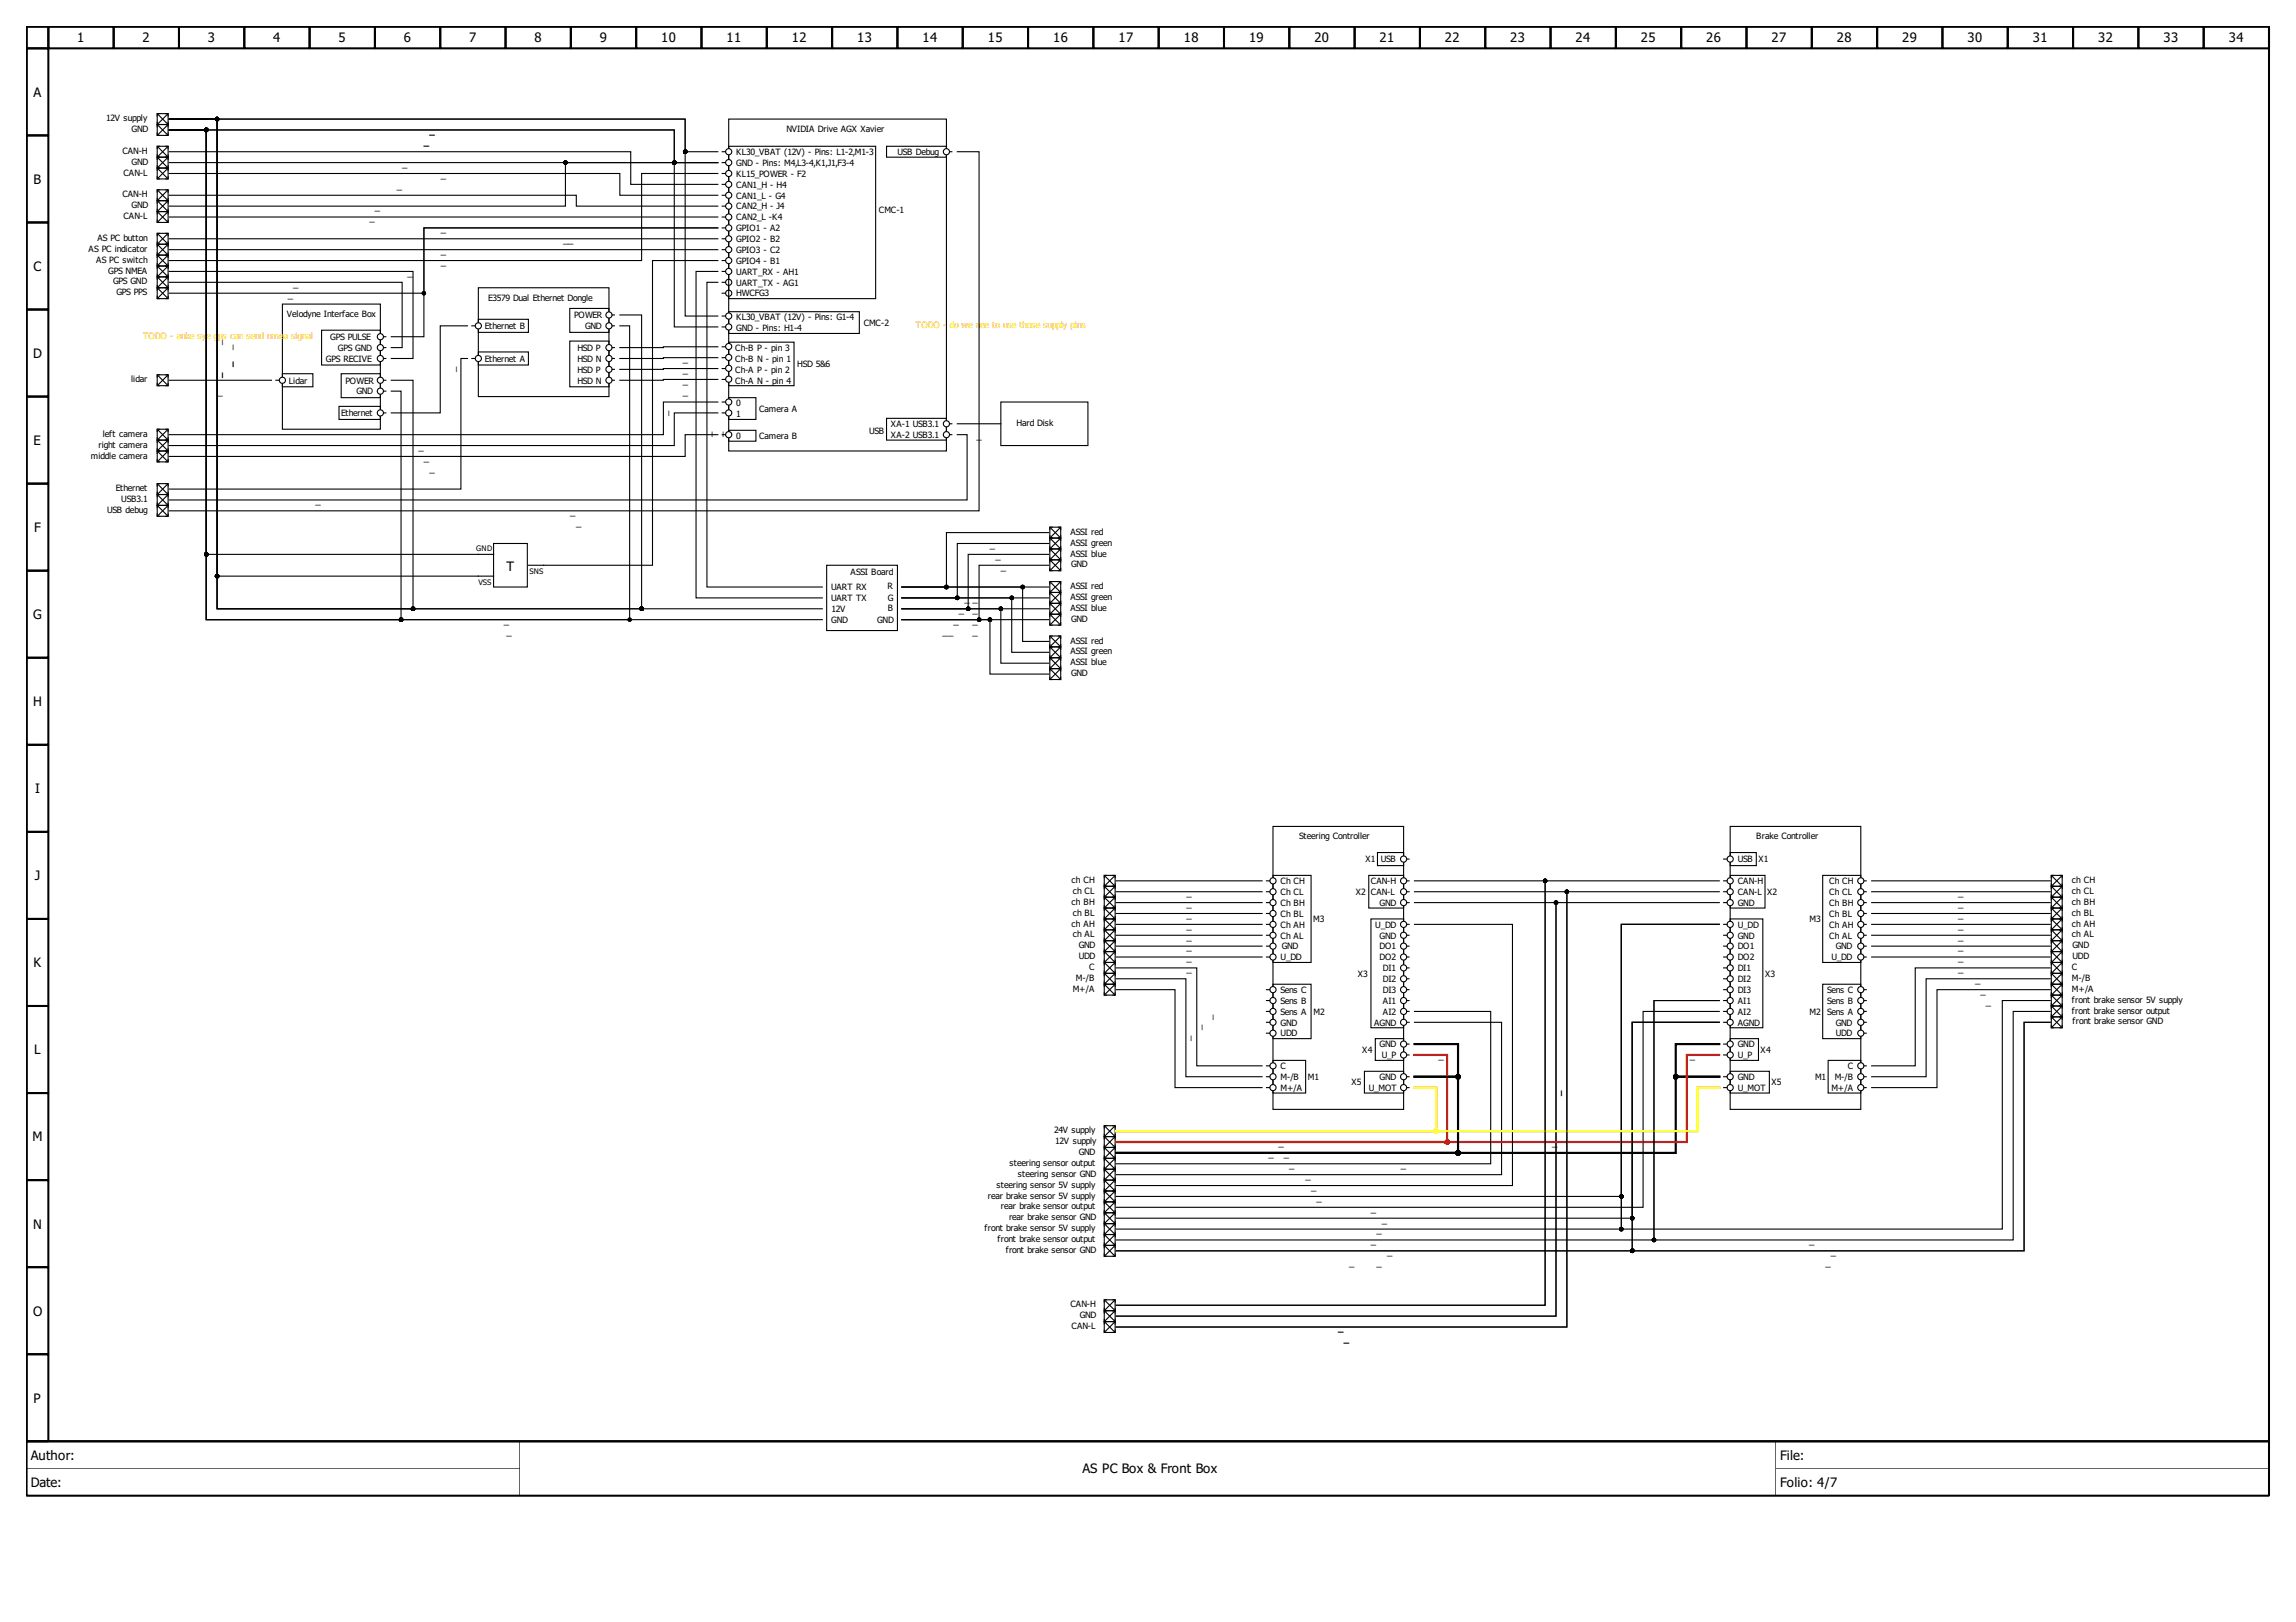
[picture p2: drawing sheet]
<svg xmlns="http://www.w3.org/2000/svg" width="297mm" height="210mm" viewBox="0 0 297 210" stroke-linecap="round" stroke-linejoin="round" font-family="sans-serif">
<defs><g id="words">
<g font-size="1.7">
<text x="10" y="5.5">1</text>
<text x="18.4" y="5.5">2</text>
<text x="26.9" y="5.5">3</text>
<text x="35.3" y="5.5">4</text>
<text x="43.8" y="5.5">5</text>
<text x="52.2" y="5.5">6</text>
<text x="60.7" y="5.5">7</text>
<text x="69.1" y="5.5">8</text>
<text x="77.6" y="5.5">9</text>
<text x="85.5" y="5.5">10</text>
<text x="94" y="5.5">11</text>
<text x="102.4" y="5.5">12</text>
<text x="110.9" y="5.5">13</text>
<text x="119.3" y="5.5">14</text>
<text x="127.8" y="5.5">15</text>
<text x="136.2" y="5.5">16</text>
<text x="144.7" y="5.5">17</text>
<text x="153.1" y="5.5">18</text>
<text x="161.6" y="5.5">19</text>
<text x="170" y="5.5">20</text>
<text x="178.5" y="5.5">21</text>
<text x="186.9" y="5.5">22</text>
<text x="195.4" y="5.5">23</text>
<text x="203.8" y="5.5">24</text>
<text x="212.3" y="5.5">25</text>
<text x="220.7" y="5.5">26</text>
<text x="229.2" y="5.5">27</text>
<text x="237.6" y="5.5">28</text>
<text x="246.1" y="5.5">29</text>
<text x="254.5" y="5.5">30</text>
<text x="263" y="5.5">31</text>
<text x="271.4" y="5.5">32</text>
<text x="279.9" y="5.5">33</text>
<text x="288.3" y="5.5">34</text>
<text x="4.4" y="12.5">A</text>
<text x="4.4" y="23.8">B</text>
<text x="4.4" y="35.1">C</text>
<text x="4.3" y="46.3">D</text>
<text x="4.4" y="57.6">E</text>
<text x="4.4" y="68.9">F</text>
<text x="65.5" y="73.9">T</text>
<text x="4.3" y="80.1">G</text>
<text x="4.3" y="91.4">H</text>
<text x="4.6" y="102.7">I</text>
<text x="4.5" y="113.9">J</text>
<text x="4.4" y="125.2">K</text>
<text x="4.4" y="136.5">L</text>
<text x="4.2" y="147.7">M</text>
<text x="4.3" y="159">N</text>
<text x="4.3" y="170.3">O</text>
<text x="4.4" y="181.5">P</text>
<text x="4" y="188.9">Author:</text>
<text x="140" y="190.7">AS PC Box &amp; Front Box</text>
<text x="230.3" y="188.9">File:</text>
<text x="4" y="192.4">Date:</text>
<text x="230.3" y="192.4">Folio: 4/7</text>
</g>
<g font-size="1.3">
<text x="55.5" y="17.4">_</text>
<text x="52" y="21.6">_</text>
<text x="54.8" y="18.8">_</text>
<text x="57" y="23">_</text>
<text x="47.8" y="28.6">_</text>
<text x="48.5" y="27.2">_</text>
<text x="51.3" y="24.4">_</text>
<text x="52.7" y="35.7">_</text>
<text x="57" y="34.3">_</text>
<text x="57" y="30.1">_</text>
<text x="57" y="32.9">_</text>
<text x="72.9" y="31.5">__</text>
<text x="37.2" y="38.5">_</text>
<text x="37.9" y="37.1">_</text>
<text x="28.6" y="44.6" transform="rotate(-90 28.6 44.6)">_</text>
<text x="30.1" y="47.4" transform="rotate(-90 30.1 47.4)">_</text>
<text x="30.1" y="45.3" transform="rotate(-90 30.1 45.3)">_</text>
<text x="88.4" y="46.9">_</text>
<text x="28.2" y="51.2">_</text>
<text x="28.6" y="48.9" transform="rotate(-90 28.6 48.9)">_</text>
<text x="58.9" y="48.2" transform="rotate(-90 58.9 48.2)">_</text>
<text x="86.4" y="53.8" transform="rotate(-90 86.4 53.8)">_</text>
<text x="88.4" y="49.7">_</text>
<text x="88.4" y="51.1">_</text>
<text x="88.4" y="48.3">_</text>
<text x="54.1" y="58.2">_</text>
<text x="54.8" y="59.6">_</text>
<text x="92" y="56.6" transform="rotate(-90 92 56.6)">_</text>
<text x="93.4" y="56.6" transform="rotate(-90 93.4 56.6)">_</text>
<text x="126.3" y="56.8">_</text>
<text x="40.8" y="65.3">_</text>
<text x="55.5" y="61">_</text>
<text x="73.8" y="66.7">_</text>
<text x="74.6" y="68.1">_</text>
<text x="128.1" y="70.9">_</text>
<text x="124.8" y="77.9">_</text>
<text x="125.8" y="77.9">_</text>
<text x="128.8" y="72.3">_</text>
<text x="129.5" y="73.7">_</text>
<text x="65.2" y="80.8">_</text>
<text x="65.5" y="82.2">_</text>
<text x="121.9" y="82.2">__</text>
<text x="123.4" y="80.8">_</text>
<text x="124.1" y="79.3">_</text>
<text x="125.8" y="79.3">_</text>
<text x="125.8" y="80.8">_</text>
<text x="125.8" y="82.2">_</text>
<text x="153.5" y="117.4">_</text>
<text x="153.5" y="116">_</text>
<text x="153.5" y="118.8">_</text>
<text x="253.3" y="118.8">_</text>
<text x="253.3" y="117.4">_</text>
<text x="253.3" y="116">_</text>
<text x="153.5" y="124.4">_</text>
<text x="153.5" y="125.8">_</text>
<text x="153.5" y="120.2">_</text>
<text x="153.5" y="121.6">_</text>
<text x="153.5" y="123">_</text>
<text x="253.3" y="120.2">_</text>
<text x="253.3" y="124.4">_</text>
<text x="253.3" y="125.8">_</text>
<text x="253.3" y="121.6">_</text>
<text x="253.3" y="123">_</text>
<text x="156.8" y="131.9" transform="rotate(-90 156.8 131.9)">_</text>
<text x="255.5" y="127.2">_</text>
<text x="256.2" y="128.6">_</text>
<text x="256.9" y="130">_</text>
<text x="154" y="134.8" transform="rotate(-90 154 134.8)">_</text>
<text x="155.4" y="133.4" transform="rotate(-90 155.4 133.4)">_</text>
<text x="186.1" y="137.1">_</text>
<text x="218.6" y="137.1">_</text>
<text x="201.9" y="141.8" transform="rotate(-90 201.9 141.8)">_</text>
<text x="164.1" y="149.8">_</text>
<text x="165.4" y="148.4">_</text>
<text x="166.1" y="149.8">_</text>
<text x="200.8" y="148.4">_</text>
<text x="166.8" y="151.2">_</text>
<text x="168.9" y="152.6">_</text>
<text x="169.6" y="154">_</text>
<text x="170.3" y="155.4">_</text>
<text x="181.2" y="151.2">_</text>
<text x="177.4" y="156.8">_</text>
<text x="177.4" y="161">_</text>
<text x="178.1" y="159.6">_</text>
<text x="178.8" y="158.2">_</text>
<text x="234" y="161">_</text>
<text x="174.5" y="163.8">_</text>
<text x="178.1" y="163.8">_</text>
<text x="179.5" y="162.4">_</text>
<text x="236.2" y="163.8">_</text>
<text x="236.9" y="162.4">_</text>
<text x="173.1" y="172.3">_</text>
<text x="173.8" y="173.7">_</text>
</g>
<g font-size="1.1">
<text x="13.7" y="15.7">12V supply</text>
<text x="17" y="17.1">GND</text>
<text x="101.7" y="17.1">NVIDIA Drive AGX Xavier</text>
<text x="15.8" y="19.9">CAN-H</text>
<text x="16" y="22.7">CAN-L</text>
<text x="17" y="21.3">GND</text>
<text x="95.3" y="21.5">GND - Pins: M4,L3-4,K1,J1,F3-4</text>
<text x="95.3" y="20.1">KL30_VBAT (12V) - Pins: L1-2,M1-3</text>
<text x="95.3" y="22.9">KL15_POWER - F2</text>
<text x="116.1" y="20.1">USB Debug</text>
<text x="15.8" y="25.5">CAN-H</text>
<text x="16" y="28.4">CAN-L</text>
<text x="17" y="27">GND</text>
<text x="95.3" y="24.3">CAN1_H - H4</text>
<text x="95.3" y="27.1">CAN2_H - J4</text>
<text x="95.3" y="29.9">GPIO1 - A2</text>
<text x="95.3" y="25.7">CAN1_L - G4</text>
<text x="95.3" y="28.5">CAN2_L -K4</text>
<text x="113.7" y="27.5">CMC-1</text>
<text x="11.5" y="32.6">AS PC indicator</text>
<text x="12.5" y="34">AS PC switch</text>
<text x="12.6" y="31.2">AS PC button</text>
<text x="14" y="35.4">GPS NMEA</text>
<text x="95.3" y="34.1">GPIO4 - B1</text>
<text x="95.3" y="31.3">GPIO2 - B2</text>
<text x="95.3" y="32.7">GPIO3 - C2</text>
<text x="95.3" y="35.5">UART_RX - AH1</text>
<text x="14.6" y="36.8">GPS GND</text>
<text x="15.1" y="38.2">GPS PPS</text>
<text x="37.1" y="41">Velodyne Interface Box</text>
<text x="63.2" y="38.9">E3579 Dual Ethernet Dongle</text>
<text x="74.3" y="41.2">POWER</text>
<text x="95.3" y="37">UART_TX - AG1</text>
<text x="95.3" y="38.4">HWCFG3</text>
<text x="95.3" y="41.5">KL30_VBAT (12V) - Pins: G1-4</text>
<text x="42.2" y="46.8">GPS RECIVE</text>
<text x="42.7" y="44">GPS PULSE</text>
<text x="43.7" y="45.4">GPS GND</text>
<text x="62.7" y="46.8">Ethernet A</text>
<text x="62.7" y="42.6">Ethernet B</text>
<text x="74.7" y="46.8">HSD N</text>
<text x="74.7" y="45.4">HSD P</text>
<text x="75.7" y="42.6">GND</text>
<text x="95.1" y="46.8">Ch-B N - pin 1</text>
<text x="95.1" y="45.4">Ch-B P - pin 3</text>
<text x="95.3" y="42.9">GND - Pins: H1-4</text>
<text x="103.1" y="47.5">HSD 5&amp;6</text>
<text x="111.7" y="42.2">CMC-2</text>
<text x="17" y="49.5">lidar</text>
<text x="37.4" y="49.6">Lidar</text>
<text x="44.1" y="53.9">Ethernet</text>
<text x="44.7" y="49.6">POWER</text>
<text x="46.1" y="51">GND</text>
<text x="74.7" y="49.6">HSD N</text>
<text x="74.7" y="48.2">HSD P</text>
<text x="95.1" y="49.6">Ch-A N - pin 4</text>
<text x="95.1" y="48.2">Ch-A P - pin 2</text>
<text x="95.3" y="52.6">0</text>
<text x="95.3" y="54">1</text>
<text x="98.2" y="53.3">Camera A</text>
<text x="11.7" y="59.3">middle camera</text>
<text x="12.7" y="57.9">right camera</text>
<text x="13.3" y="56.5">left camera</text>
<text x="95.3" y="56.8">0</text>
<text x="98.2" y="56.8">Camera B</text>
<text x="112.4" y="56.1">USB</text>
<text x="115.3" y="56.7">XA-2 USB3.1</text>
<text x="115.3" y="55.3">XA-1 USB3.1</text>
<text x="131.5" y="55.1">Hard Disk</text>
<text x="15" y="63.6">Ethernet</text>
<text x="15.7" y="65">USB3.1</text>
<text x="13.9" y="66.4">USB debug</text>
<text x="138.5" y="70.6">ASSI green</text>
<text x="138.5" y="69.2">ASSI red</text>
<text x="107.5" y="77.8">UART TX</text>
<text x="107.5" y="76.4">UART RX</text>
<text x="110" y="74.4">ASSI Board</text>
<text x="114.8" y="76.2">R</text>
<text x="114.9" y="77.7">G</text>
<text x="138.5" y="72">ASSI blue</text>
<text x="138.5" y="76.2">ASSI red</text>
<text x="138.5" y="77.7">ASSI green</text>
<text x="138.6" y="73.4">GND</text>
<text x="107.5" y="80.6">GND</text>
<text x="107.6" y="79.3">12V</text>
<text x="113.5" y="80.6">GND</text>
<text x="114.9" y="79.1">B</text>
<text x="138.5" y="79.1">ASSI blue</text>
<text x="138.5" y="83.3">ASSI red</text>
<text x="138.6" y="80.5">GND</text>
<text x="138.5" y="86.1">ASSI blue</text>
<text x="138.5" y="84.7">ASSI green</text>
<text x="138.6" y="87.5">GND</text>
<text x="168.1" y="108.6">Steering Controller</text>
<text x="176.7" y="111.6">X1 USB</text>
<text x="224.8" y="111.6">USB X1</text>
<text x="227.2" y="108.6">Brake Controller</text>
<text x="138.6" y="114.3">ch CH</text>
<text x="138.6" y="119.9">ch AH</text>
<text x="138.6" y="117.1">ch BH</text>
<text x="138.8" y="115.7">ch CL</text>
<text x="138.8" y="118.5">ch BL</text>
<text x="165.7" y="114.4">Ch CH</text>
<text x="165.7" y="115.8">Ch CL</text>
<text x="165.7" y="118.6">Ch BL</text>
<text x="165.7" y="117.2">Ch BH</text>
<text x="169.9" y="119.3">M3</text>
<text x="175.4" y="115.8">X2</text>
<text x="177.4" y="115.8">CAN-L</text>
<text x="177.4" y="114.4">CAN-H</text>
<text x="178.5" y="117.2">GND</text>
<text x="224.8" y="115.8">CAN-L</text>
<text x="224.8" y="114.4">CAN-H</text>
<text x="224.8" y="117.2">GND</text>
<text x="228.6" y="115.8">X2</text>
<text x="234.1" y="119.3">M3</text>
<text x="236.7" y="114.4">Ch CH</text>
<text x="236.7" y="115.8">Ch CL</text>
<text x="236.7" y="118.6">Ch BL</text>
<text x="236.7" y="117.2">Ch BH</text>
<text x="268.1" y="114.3">ch CH</text>
<text x="268.1" y="115.7">ch CL</text>
<text x="268.1" y="117.1">ch BH</text>
<text x="268.1" y="118.5">ch BL</text>
<text x="268.1" y="119.9">ch AH</text>
<text x="138.8" y="121.3">ch AL</text>
<text x="139.6" y="124.1">UDD</text>
<text x="139.6" y="122.7">GND</text>
<text x="140.9" y="125.5">C</text>
<text x="165.7" y="120">Ch AH</text>
<text x="165.7" y="124.3">U_DD</text>
<text x="165.7" y="121.5">Ch AL</text>
<text x="165.8" y="122.9">GND</text>
<text x="177.9" y="120">U_DD</text>
<text x="178.5" y="121.5">GND</text>
<text x="178.5" y="124.3">DO2</text>
<text x="178.5" y="122.9">DO1</text>
<text x="178.9" y="125.7">DI1</text>
<text x="224.8" y="121.5">GND</text>
<text x="224.8" y="124.3">DO2</text>
<text x="224.8" y="120">U_DD</text>
<text x="224.8" y="122.9">DO1</text>
<text x="224.8" y="125.7">DI1</text>
<text x="236.7" y="120">Ch AH</text>
<text x="236.7" y="121.5">Ch AL</text>
<text x="236.9" y="124.3">U_DD</text>
<text x="237.5" y="122.9">GND</text>
<text x="268.1" y="121.3">ch AL</text>
<text x="268.1" y="125.5">C</text>
<text x="268.1" y="122.7">GND</text>
<text x="268.1" y="124.1">UDD</text>
<text x="138.8" y="128.4">M+/A</text>
<text x="139.2" y="126.9">M-/B</text>
<text x="165.7" y="128.5">Sens C</text>
<text x="165.7" y="129.9">Sens B</text>
<text x="165.7" y="131.3">Sens A</text>
<text x="169.9" y="131.3">M2</text>
<text x="175.7" y="126.4">X3</text>
<text x="178.9" y="127.1">DI2</text>
<text x="178.9" y="129.9">AI1</text>
<text x="178.9" y="131.3">AI2</text>
<text x="178.9" y="128.5">DI3</text>
<text x="224.8" y="127.1">DI2</text>
<text x="224.8" y="129.9">AI1</text>
<text x="224.8" y="131.3">AI2</text>
<text x="224.8" y="128.5">DI3</text>
<text x="228.3" y="126.4">X3</text>
<text x="234.1" y="131.3">M2</text>
<text x="236.4" y="128.5">Sens C</text>
<text x="236.4" y="129.9">Sens B</text>
<text x="236.4" y="131.3">Sens A</text>
<text x="268.1" y="131.2">front brake sensor output</text>
<text x="268.1" y="129.8">front brake sensor 5V supply</text>
<text x="268.1" y="128.4">M+/A</text>
<text x="268.1" y="126.9">M-/B</text>
<text x="165.7" y="132.7">GND</text>
<text x="165.7" y="134.1">UDD</text>
<text x="176.2" y="136.2">X4</text>
<text x="177.8" y="132.7">AGND</text>
<text x="178.5" y="135.5">GND</text>
<text x="178.8" y="136.9">U_P</text>
<text x="224.8" y="135.5">GND</text>
<text x="224.8" y="132.7">AGND</text>
<text x="224.8" y="136.9">U_P</text>
<text x="227.8" y="136.2">X4</text>
<text x="237.5" y="132.7">GND</text>
<text x="237.5" y="134.1">UDD</text>
<text x="268.1" y="132.6">front brake sensor GND</text>
<text x="165.7" y="139.8">M-/B</text>
<text x="165.7" y="141.2">M+/A</text>
<text x="165.7" y="138.4">C</text>
<text x="169.2" y="139.8">M1</text>
<text x="174.8" y="140.5">X5</text>
<text x="177.1" y="141.2">U_MOT</text>
<text x="178.5" y="139.8">GND</text>
<text x="224.8" y="139.8">GND</text>
<text x="224.8" y="141.2">U_MOT</text>
<text x="229.2" y="140.5">X5</text>
<text x="234.8" y="139.8">M1</text>
<text x="236.9" y="141.2">M+/A</text>
<text x="237.4" y="139.8">M-/B</text>
<text x="239" y="138.4">C</text>
<text x="136.4" y="146.7">24V supply</text>
<text x="136.5" y="148.1">12V supply</text>
<text x="139.6" y="149.5">GND</text>
<text x="127.8" y="155.1">rear brake sensor 5V supply</text>
<text x="128.9" y="153.7">steering sensor 5V supply</text>
<text x="130.6" y="150.9">steering sensor output</text>
<text x="131.7" y="152.3">steering sensor GND</text>
<text x="127.4" y="159.3">front brake sensor 5V supply</text>
<text x="129.1" y="160.7">front brake sensor output</text>
<text x="129.5" y="156.5">rear brake sensor output</text>
<text x="130.5" y="157.9">rear brake sensor GND</text>
<text x="130.1" y="162.2">front brake sensor GND</text>
<text x="138.5" y="169.2">CAN-H</text>
<text x="138.6" y="172">CAN-L</text>
<text x="139.7" y="170.6">GND</text>
</g>
<g font-size="1.1" fill="#fa0">
<text x="18.5" y="43.9">TODO - anke sye g</text>
<text x="28.2" y="43.9">ps can send nme</text>
<text x="36.7" y="43.9">a signal</text>
<text x="118.5" y="42.4">TODO -</text>
<text x="122.9" y="42.4">do we n</text>
<text x="126.8" y="42.4">ee to use those supply pins</text>
</g>
<g font-size="1">
<text x="61.6" y="71.3">GND</text>
<text x="61.9" y="75.7">VSS</text>
<text x="68.5" y="74.3">SNS</text>
</g>
</g></defs>
<g fill="#000">
<path d="M3.4 3.4h290.3v183.1l-.2 .1h-290.1zM3.4 3.4h.2v183.1h-.2v-.1h290.1v.1h-.1v-183.1h.1v.2h-290.1z"/>
<path d="M3.4 3.4h3v2.9l-.1 .1h-2.9zM3.4 3.4h.2v2.9h-.2v-.2h2.9v.2h-.2v-2.9h.2v.2h-2.9z"/>
<path d="M3.4 6.1h2.9l.1 .2v11.2l-.1 .2h-2.9v-.2zM3.4 6.3h.2v11.2h-.2v-.1h2.9v.1h-.2v-11.2h.2v.1h-2.9z"/>
<path d="M3.4 17.4h2.9l.1 .1v11.3l-.1 .1h-2.9v-.1zM3.4 17.5h.2v11.3h-.2v-.1h2.9v.1h-.2v-11.3h.2v.2h-2.9z"/>
<path d="M6.1 3.4h8.6h.1v2.9l-.1 .1h-8.4l-.2-.1zM6.3 3.4h.1v2.9h-.1v-.2h8.4v.2h-.1v-2.9h.1v.2h-8.4z"/>
<path d="M14.6 3.4h8.6h.1v2.9l-.1 .1h-8.5l-.1-.1zM14.7 3.4h.1v2.9h-.1v-.2h8.5v.2h-.2v-2.9h.2v.2h-8.5z"/>
<path d="M23 3.4h8.6h.1v2.9l-.1 .1h-8.4l-.2-.1zM23.2 3.4h.1v2.9h-.1v-.2h8.4v.2h-.1v-2.9h.1v.2h-8.4z"/>
<path d="M31.5 3.4h8.6h.1v2.9l-.1 .1h-8.5l-.1-.1zM31.6 3.4h.1v2.9h-.1v-.2h8.5v.2h-.2v-2.9h.2v.2h-8.5z"/>
<path d="M39.9 3.4h8.6h.1v2.9l-.1 .1h-8.4l-.2-.1zM40.1 3.4h.1v2.9h-.1v-.2h8.4v.2h-.1v-2.9h.1v.2h-8.4z"/>
<path d="M48.4 3.4h8.6h.1v2.9l-.1 .1h-8.5l-.1-.1zM48.5 3.4h.1v2.9h-.1v-.2h8.5v.2h-.2v-2.9h.2v.2h-8.5z"/>
<path d="M56.8 3.4h8.6h.1v2.9l-.1 .1h-8.4l-.2-.1zM57 3.4h.1v2.9h-.1v-.2h8.4v.2h-.1v-2.9h.1v.2h-8.4z"/>
<path d="M65.3 3.4h8.6h.1v2.9l-.1 .1h-8.5l-.1-.1zM65.4 3.4h.1v2.9h-.1v-.2h8.5v.2h-.2v-2.9h.2v.2h-8.5z"/>
<path d="M73.7 3.4h8.6h.1v2.9l-.1 .1h-8.4l-.2-.1zM73.9 3.4h.1v2.9h-.1v-.2h8.4v.2h-.1v-2.9h.1v.2h-8.4z"/>
<path d="M82.2 3.4h8.6h.1v2.9l-.1 .1h-8.5l-.1-.1zM82.3 3.4h.1v2.9h-.1v-.2h8.5v.2h-.2v-2.9h.2v.2h-8.5z"/>
<path d="M90.6 3.4h8.6h.1v2.9l-.1 .1h-8.4l-.2-.1zM90.8 3.4h.1v2.9h-.1v-.2h8.4v.2h-.1v-2.9h.1v.2h-8.4z"/>
<path d="M99.1 3.4h8.6h.1v2.9l-.1 .1h-8.5l-.1-.1zM99.2 3.4h.1v2.9h-.1v-.2h8.5v.2h-.2v-2.9h.2v.2h-8.5z"/>
<path d="M107.5 3.4h8.6h.1v2.9l-.1 .1h-8.4l-.2-.1zM107.7 3.4h.1v2.9h-.1v-.2h8.4v.2h-.1v-2.9h.1v.2h-8.4z"/>
<path d="M116 3.4h8.6h.1v2.9l-.1 .1h-8.5l-.1-.1zM116.1 3.4h.1v2.9h-.1v-.2h8.5v.2h-.2v-2.9h.2v.2h-8.5z"/>
<path d="M124.4 3.4h8.6h.1v2.9l-.1 .1h-8.4l-.2-.1zM124.6 3.4h.1v2.9h-.1v-.2h8.4v.2h-.1v-2.9h.1v.2h-8.4z"/>
<path d="M132.9 3.4h8.6h.1v2.9l-.1 .1h-8.5l-.1-.1zM133 3.4h.1v2.9h-.1v-.2h8.5v.2h-.2v-2.9h.2v.2h-8.5z"/>
<path d="M141.3 3.4h8.6h.1v2.9l-.1 .1h-8.4l-.2-.1zM141.5 3.4h.1v2.9h-.1v-.2h8.4v.2h-.1v-2.9h.1v.2h-8.4z"/>
<path d="M149.8 3.4h8.6h.1v2.9l-.1 .1h-8.5l-.1-.1zM149.9 3.4h.1v2.9h-.1v-.2h8.5v.2h-.2v-2.9h.2v.2h-8.5z"/>
<path d="M158.2 3.4h8.6h.1v2.9l-.1 .1h-8.4l-.2-.1zM158.4 3.4h.1v2.9h-.1v-.2h8.4v.2h-.1v-2.9h.1v.2h-8.4z"/>
<path d="M166.7 3.4h8.6h.1v2.9l-.1 .1h-8.5l-.1-.1zM166.8 3.4h.1v2.9h-.1v-.2h8.5v.2h-.2v-2.9h.2v.2h-8.5z"/>
<path d="M175.1 3.4h8.6h.1v2.9l-.1 .1h-8.4l-.2-.1zM175.3 3.4h.1v2.9h-.1v-.2h8.4v.2h-.1v-2.9h.1v.2h-8.4z"/>
<path d="M183.6 3.4h8.6h.1v2.9l-.1 .1h-8.5l-.1-.1zM183.7 3.4h.1v2.9h-.1v-.2h8.5v.2h-.2v-2.9h.2v.2h-8.5z"/>
<path d="M192 3.4h8.6h.1v2.9l-.1 .1h-8.4l-.2-.1zM192.2 3.4h.1v2.9h-.1v-.2h8.4v.2h-.1v-2.9h.1v.2h-8.4z"/>
<path d="M200.5 3.4h8.5h.2v2.9l-.2 .1h-8.4l-.1-.1zM200.6 3.4h.1v2.9h-.1v-.2h8.4v.2h-.1v-2.9h.1v.2h-8.4z"/>
<path d="M208.9 3.4h8.6h.1v2.9l-.1 .1h-8.5l-.1-.1zM209 3.4h.2v2.9h-.2v-.2h8.5v.2h-.1v-2.9h.1v.2h-8.5z"/>
<path d="M217.4 3.4h8.5h.2v2.9l-.2 .1h-8.4l-.1-.1zM217.5 3.4h.1v2.9h-.1v-.2h8.4v.2h-.1v-2.9h.1v.2h-8.4z"/>
<path d="M225.8 3.4h8.6h.1v2.9l-.1 .1h-8.5l-.1-.1zM225.9 3.4h.2v2.9h-.2v-.2h8.5v.2h-.1v-2.9h.1v.2h-8.5z"/>
<path d="M234.3 3.4h8.5h.2v2.9l-.2 .1h-8.4l-.1-.1zM234.4 3.4h.1v2.9h-.1v-.2h8.4v.2h-.1v-2.9h.1v.2h-8.4z"/>
<path d="M242.7 3.4h8.6h.1v2.9l-.1 .1h-8.5l-.1-.1zM242.8 3.4h.2v2.9h-.2v-.2h8.5v.2h-.1v-2.9h.1v.2h-8.5z"/>
<path d="M251.2 3.4h8.5h.2v2.9l-.2 .1h-8.4l-.1-.1zM251.3 3.4h.1v2.9h-.1v-.2h8.4v.2h-.1v-2.9h.1v.2h-8.4z"/>
<path d="M259.6 3.4h8.6h.1v2.9l-.1 .1h-8.5l-.1-.1zM259.7 3.4h.2v2.9h-.2v-.2h8.5v.2h-.1v-2.9h.1v.2h-8.5z"/>
<path d="M268.1 3.4h8.5h.2v2.9l-.2 .1h-8.4l-.1-.1zM268.2 3.4h.1v2.9h-.1v-.2h8.4v.2h-.1v-2.9h.1v.2h-8.4z"/>
<path d="M276.5 3.4h8.6h.1v2.9l-.1 .1h-8.5l-.1-.1zM276.6 3.4h.2v2.9h-.2v-.2h8.5v.2h-.1v-2.9h.1v.2h-8.5z"/>
<path d="M285 3.4h8.5h.2v2.9l-.2 .1h-8.4l-.1-.1zM285.1 3.4h.1v2.9h-.1v-.2h8.4v.2h-.1v-2.9h.1v.2h-8.4z"/>
<path d="M3.4 28.7h2.9l.1 .1v11.3l-.1 .1h-2.9v-.1zM3.4 28.8h.2v11.3h-.2v-.2h2.9v.2h-.2v-11.3h.2v.1h-2.9z"/>
<path d="M3.4 39.9h2.9l.1 .2v11.2l-.1 .2h-2.9v-.2zM3.4 40.1h.2v11.2h-.2v-.1h2.9v.1h-.2v-11.2h.2v.1h-2.9z"/>
<path d="M3.4 51.2h2.9l.1 .1v11.3l-.1 .1h-2.9v-.1zM3.4 51.3h.2v11.3h-.2v-.1h2.9v.1h-.2v-11.3h.2v.2h-2.9z"/>
<path d="M3.4 62.5h2.9l.1 .1v11.3l-.1 .1h-2.9v-.1zM3.4 62.6h.2v11.3h-.2v-.2h2.9v.2h-.2v-11.3h.2v.1h-2.9z"/>
<path d="M3.4 73.7h2.9l.1 .2v11.2l-.1 .2h-2.9v-.2zM3.4 73.9h.2v11.2h-.2v-.1h2.9v.1h-.2v-11.2h.2v.1h-2.9z"/>
<path d="M3.4 85h2.9l.1 .1v11.3l-.1 .1h-2.9v-.1zM3.4 85.1h.2v11.3h-.2v-.1h2.9v.1h-.2v-11.3h.2v.2h-2.9z"/>
<path d="M3.4 96.3h2.9l.1 .1v11.3l-.1 .1h-2.9v-.1zM3.4 96.4h.2v11.3h-.2v-.2h2.9v.2h-.2v-11.3h.2v.1h-2.9z"/>
<path d="M3.4 107.5h2.9l.1 .2v11.2l-.1 .2h-2.9v-.2zM3.4 107.7h.2v11.2h-.2v-.1h2.9v.1h-.2v-11.2h.2v.1h-2.9z"/>
<path d="M3.4 118.8h2.9l.1 .1v11.3l-.1 .1h-2.9v-.1zM3.4 118.9h.2v11.3h-.2v-.1h2.9v.1h-.2v-11.3h.2v.2h-2.9z"/>
<path d="M3.4 130.1h2.9l.1 .1v11.3l-.1 .1h-2.9v-.1zM3.4 130.2h.2v11.3h-.2v-.2h2.9v.2h-.2v-11.3h.2v.1h-2.9z"/>
<path d="M3.4 141.3h2.9l.1 .2v11.2l-.1 .2h-2.9v-.2zM3.4 141.5h.2v11.2h-.2v-.1h2.9v.1h-.2v-11.2h.2v.1h-2.9z"/>
<path d="M3.4 152.6h2.9l.1 .1v11.3l-.1 .1h-2.9v-.1zM3.4 152.7h.2v11.3h-.2v-.1h2.9v.1h-.2v-11.3h.2v.2h-2.9z"/>
<path d="M3.4 163.9h2.9l.1 .1v11.3l-.1 .1h-2.9v-.1zM3.4 164h.2v11.3h-.2v-.2h2.9v.2h-.2v-11.3h.2v.1h-2.9z"/>
<path d="M3.4 175.1h2.9l.1 .2v11.2l-.1 .1h-2.9v-.1zM3.4 175.3h.2v11.2h-.2v-.1h2.9v.1h-.2v-11.2h.2v.1h-2.9z"/>
<path d="M3.4 186.4h290.1l.2 .1v7.1l-.2 .1h-290.1zM3.4 186.5h.2v7.1h-.2v-.2h290.1v.2h-.1v-7.1h.1v.1h-290.1z"/>
<path d="M3.4 186.5h63.8v3.6h-63.8zM3.4 186.5v3.5h63.8v-3.5z"/>
<path d="M3.4 186.5h63.8v3.6h-63.8zM3.4 186.5v3.5h63.8v-3.5z"/>
<path d="M3.4 190h63.8v3.6h-63.8zM3.4 190v3.6h63.8v-3.6z"/>
<path d="M3.4 190h63.8v3.6h-63.8zM3.4 190v3.6h63.8v-3.6z"/>
<path d="M67.2 186.5h162.6v7.1h-162.6zM67.2 186.5v7.1h162.6v-7.1z"/>
<path d="M67.2 186.5h162.6v7.1h-162.6zM67.2 186.5v7.1h162.6v-7.1z"/>
<path d="M229.7 186.5h63.9v3.6h-63.9zM229.8 186.5v3.5h63.7v-3.5z"/>
<path d="M229.7 186.5h63.9v3.6h-63.9zM229.8 186.5v3.5h63.7v-3.5z"/>
<path d="M229.7 190h63.9v3.6h-63.9zM229.8 190v3.6h63.7v-3.6z"/>
<path d="M229.7 190h63.9v3.6h-63.9zM229.8 190v3.6h63.7v-3.6z"/>
</g>
<g fill="none" stroke="#000" stroke-width=".14">
<path d="M20.3 16.1h1.4v1.4h-1.4zM20.3 18.9h1.4v1.4h-1.4zM20.3 14.7h1.4v1.4h-1.4zM20.3 17.2v.3h.3M20.3 15.8v.3h.3h-.3v.3M20.4 16.2l1.3 1.3M20.4 19l1.3 1.3M20.4 14.8l1.3 1.3M20.6 18.9h-.3v.3M20.6 14.7h-.3v.3M21.4 18.9h.3v.3M21.4 14.7h.3v.3"/>
<path d="M21.7 16.2l-1.3 1.3M21.7 19l-1.3 1.3M21.7 14.8l-1.3 1.3M21.7 15.8v.3h-.3h.3v.3M21.7 17.2v.3h-.3M20.3 35.8h1.4v1.4h-1.4zM20.3 34.4h1.4v1.4h-1.4zM20.3 30.2h1.4v1.4h-1.4zM20.3 24.6h1.4v1.4h-1.4zM20.3 31.6h1.4v1.4h-1.4zM20.3 20.3h1.4v1.4h-1.4zM20.3 37.2h1.4v1.4h-1.4z"/>
<path d="M20.3 26h1.4v1.4h-1.4zM20.3 33h1.4v1.4h-1.4zM20.3 27.4h1.4v1.4h-1.4zM20.3 36.9v.3h.3h-.3v.3M20.3 35.5v.3h.3h-.3v.3M20.3 34.1v.3h.3h-.3v.3M20.3 31.3v.3h.3h-.3v.3M20.3 25.7v.3h.3h-.3v.3M20.3 32.7v.3h.3h-.3v.3M20.3 20v.3h.3h-.3v.3M20.3 21.4v.3h.3M20.3 38.3v.3h.3"/>
<path d="M20.3 27.1v.3h.3h-.3v.3M20.3 28.5v.3h.3M20.4 35.9l1.3 1.3M20.4 34.5l1.3 1.3M20.4 30.2l1.3 1.4M20.4 24.6l1.3 1.3M20.4 31.7l1.3 1.3M20.4 20.4l1.3 1.3M20.4 37.3l1.3 1.3M20.4 26l1.3 1.3M20.4 33.1l1.3 1.3M20.4 27.4l1.3 1.3"/>
<path d="M20.6 30.2h-.3v.3M20.6 24.6h-.3v.3M21.4 30.2h.3v.3M21.4 24.6h.3v.3M21.7 35.9l-1.3 1.3M21.7 34.5l-1.3 1.3M21.7 30.2l-1.3 1.4M21.7 24.6l-1.3 1.3M21.7 31.7l-1.3 1.3M21.7 20.4l-1.3 1.3M21.7 37.3l-1.3 1.3M21.7 26l-1.3 1.3"/>
<path d="M21.7 33.1l-1.3 1.3M21.7 27.4l-1.3 1.3M21.7 35.5v.3h-.3h.3v.3M21.7 36.9v.3h-.3h.3v.3M21.7 34.1v.3h-.3h.3v.3M21.7 31.3v.3h-.3h.3v.3M21.7 25.7v.3h-.3h.3v.3M21.7 32.7v.3h-.3h.3v.3M21.7 20v.3h-.3h.3v.3M21.7 21.4v.3h-.3M21.7 38.3v.3h-.3M21.7 27.1v.3h-.3h.3v.3"/>
<path d="M21.7 28.5v.3h-.3M36.5 39.4h12.7v16.1h-12.7zM20.3 57h1.4v1.4h-1.4zM20.3 48.5h1.4v1.4h-1.4zM20.3 58.4h1.4v1.4h-1.4zM20.3 55.5h1.4v1.5h-1.4zM20.3 58.1v.3h.3h-.3v.3M20.3 56.7v.3h.3h-.3v.3M20.3 49.6v.3h.3M20.3 59.5v.3h.3M20.4 57l1.3 1.3M20.4 48.6l1.3 1.3"/>
<path d="M20.4 58.4l1.3 1.3M20.4 55.6l1.3 1.3M20.6 48.5h-.3v.3M20.6 55.5h-.3v.3M21.4 48.5h.3v.3M21.4 55.5h.3v.3M21.7 57l-1.3 1.3M21.7 48.6l-1.3 1.3M21.7 58.4l-1.3 1.3M21.7 55.6l-1.3 1.3M21.7 56.7v.3h-.3h.3v.3M21.7 58.1v.3h-.3h.3v.3"/>
<path d="M21.7 49.6v.3h-.3M21.7 59.5v.3h-.3M36.5 48.4h4v1.7h-4zM41.6 42.7h7.6v4.5h-7.6zM43.9 52.6h5.3v1.7h-5.3zM44.1 48.4h5.1v3.1h-5.1zM129.5 52h11.2v5.7h-11.2zM20.3 65.4h1.4v1.4h-1.4zM20.3 64h1.4v1.4h-1.4zM20.3 62.6h1.4v1.4h-1.4zM20.3 66.5v.3h.3M20.3 65.1v.3h.3h-.3v.3"/>
<path d="M20.3 63.7v.3h.3h-.3v.3M20.4 65.5l1.3 1.3M20.4 64l1.3 1.4M20.4 62.6l1.3 1.3M20.6 62.6h-.3v.3M21.4 62.6h.3v.3M21.7 65.5l-1.3 1.3M21.7 64l-1.3 1.4M21.7 62.6l-1.3 1.3M21.7 65.1v.3h-.3h.3v.3M21.7 66.5v.3h-.3M21.7 63.7v.3h-.3h.3v.3"/>
<path d="M106.9 73.1h9.2v8.5h-9.2zM135.8 72.4h1.4v1.5h-1.4zM135.8 79.5h1.4v1.4h-1.4zM135.8 71h1.4v1.4h-1.4zM135.8 78.1h1.4v1.4h-1.4zM135.8 75.3h1.4v1.4h-1.4zM135.8 69.6h1.4v1.4h-1.4zM135.8 68.2h1.4v1.4h-1.4zM135.8 76.7h1.4v1.4h-1.4zM135.8 73.6v.3h.3M135.8 72.1v.3h.3h-.3v.3M135.8 79.2v.3h.3h-.3v.3"/>
<path d="M135.8 70.7v.3h.3h-.3v.3M135.8 77.8v.3h.3h-.3v.3M135.8 76.4v.3h.3h-.3v.3M135.8 69.3v.3h.3h-.3v.3M135.9 72.5l1.3 1.3M135.9 79.5l1.3 1.3M135.9 71.1l1.3 1.3M135.9 78.1l1.3 1.3M135.9 75.3l1.3 1.3M135.9 69.7l1.3 1.3M135.9 68.3l1.3 1.3M135.9 76.7l1.3 1.3"/>
<path d="M136.1 75.3h-.3v.3M136.1 68.2h-.3v.3M136.9 75.3h.3v.3M136.9 68.2h.3v.3M137.2 72.5l-1.3 1.3M137.2 79.5l-1.3 1.3M137.2 71.1l-1.3 1.3M137.2 78.1l-1.3 1.3M137.2 75.3l-1.3 1.3M137.2 69.7l-1.3 1.3M137.2 68.3l-1.3 1.3M137.2 76.7l-1.3 1.3"/>
<path d="M137.2 72.1v.3h-.3h.3v.3M137.2 73.6v.3h-.3M137.2 79.2v.3h-.3h.3v.3M137.2 70.7v.3h-.3h.3v.3M137.2 77.8v.3h-.3h.3v.3M137.2 76.4v.3h-.3h.3v.3M137.2 69.3v.3h-.3h.3v.3M135.8 86.5h1.4v1.4h-1.4zM135.8 85.1h1.4v1.4h-1.4zM135.8 83.7h1.4v1.4h-1.4zM135.8 82.3h1.4v1.4h-1.4zM135.8 80.6v.3h.3"/>
<path d="M135.8 87.6v.3h.3M135.8 86.2v.3h.3h-.3v.3M135.8 84.8v.3h.3h-.3v.3M135.8 83.4v.3h.3h-.3v.3M135.9 86.6l1.3 1.3M135.9 85.2l1.3 1.3M135.9 83.8l1.3 1.3M135.9 82.4l1.3 1.3M136.1 82.3h-.3v.3M136.9 82.3h.3v.3M137.2 86.6l-1.3 1.3M137.2 85.2l-1.3 1.3"/>
<path d="M137.2 83.8l-1.3 1.3M137.2 82.4l-1.3 1.3M137.2 80.6v.3h-.3M137.2 86.2v.3h-.3h.3v.3M137.2 87.6v.3h-.3M137.2 84.8v.3h-.3h.3v.3M137.2 83.4v.3h-.3h.3v.3M142.9 113.3h1.4v1.4h-1.4zM142.9 118.9h1.4v1.4h-1.4zM142.9 114.7h1.4v1.4h-1.4zM142.9 117.5h1.4v1.4h-1.4zM142.9 116.1h1.4v1.4h-1.4z"/>
<path d="M142.9 114.4v.3h.3h-.3v.3M142.9 118.6v.3h.3h-.3v.3M142.9 115.8v.3h.3h-.3v.3M142.9 117.2v.3h.3h-.3v.3M142.9 113.3l1.3 1.3M142.9 119l1.3 1.3M142.9 114.7l1.3 1.4M142.9 117.6l1.3 1.3M142.9 116.2l1.3 1.3M143.2 113.3h-.3v.3M144 113.3h.3v.3M144.2 113.3l-1.3 1.3"/>
<path d="M144.2 119l-1.3 1.3M144.2 114.7l-1.3 1.4M144.2 117.6l-1.3 1.3M144.2 116.2l-1.3 1.3M144.3 114.4v.3h-.3h.3v.3M144.3 118.6v.3h-.3h.3v.3M144.3 115.8v.3h-.3h.3v.3M144.3 117.2v.3h-.3h.3v.3M265.4 113.3h1.4v1.4h-1.4zM265.4 114.7h1.4v1.4h-1.4zM265.4 116.1h1.4v1.4h-1.4zM265.4 117.5h1.4v1.4h-1.4z"/>
<path d="M265.4 118.9h1.4v1.4h-1.4zM265.4 114.4v.3h.3h-.3v.3M265.4 115.8v.3h.3h-.3v.3M265.4 117.2v.3h.3h-.3v.3M265.4 118.6v.3h.3h-.3v.3M265.4 113.3l1.3 1.3M265.4 114.7l1.3 1.4M265.4 116.2l1.3 1.3M265.4 117.6l1.3 1.3M265.4 119l1.3 1.3M265.7 113.3h-.3v.3M266.5 113.3h.3v.3"/>
<path d="M266.7 113.3l-1.3 1.3M266.7 114.7l-1.3 1.4M266.7 116.2l-1.3 1.3M266.7 117.6l-1.3 1.3M266.7 119l-1.3 1.3M266.8 114.4v.3h-.3h.3v.3M266.8 115.8v.3h-.3h.3v.3M266.8 117.2v.3h-.3h.3v.3M266.8 118.6v.3h-.3h.3v.3M142.9 127.4h1.4v1.4h-1.4zM142.9 120.3h1.4v1.4h-1.4zM142.9 123.1h1.4v1.5h-1.4z"/>
<path d="M142.9 124.6h1.4v1.4h-1.4zM142.9 121.7h1.4v1.4h-1.4zM142.9 126h1.4v1.4h-1.4zM142.9 128.5v.3h.3M142.9 127.1v.3h.3h-.3v.3M142.9 120v.3h.3h-.3v.3M142.9 121.4v.3h.3h-.3v.3M142.9 124.3v.3h.3h-.3v.3M142.9 122.8v.3h.3h-.3v.3M142.9 125.7v.3h.3h-.3v.3M142.9 127.4l1.3 1.3M142.9 120.4l1.3 1.3"/>
<path d="M142.9 123.2l1.3 1.3M142.9 124.6l1.3 1.3M142.9 121.8l1.3 1.3M142.9 126l1.3 1.3M144.2 127.4l-1.3 1.3M144.2 120.4l-1.3 1.3M144.2 123.2l-1.3 1.3M144.2 124.6l-1.3 1.3M144.2 121.8l-1.3 1.3M144.2 126l-1.3 1.3M144.3 127.1v.3h-.3h.3v.3M144.3 128.5v.3h-.3"/>
<path d="M144.3 120v.3h-.3h.3v.3M144.3 121.4v.3h-.3h.3v.3M144.3 122.8v.3h-.3h.3v.3M144.3 124.3v.3h-.3h.3v.3M144.3 125.7v.3h-.3h.3v.3M265.4 131.6h1.4v1.4h-1.4zM265.4 130.2h1.4v1.4h-1.4zM265.4 128.8h1.4v1.4h-1.4zM265.4 127.4h1.4v1.4h-1.4zM265.4 126h1.4v1.4h-1.4zM265.4 132.7v.3h.3M265.4 131.3v.3h.3h-.3v.3"/>
<path d="M265.4 129.9v.3h.3h-.3v.3M265.4 128.5v.3h.3h-.3v.3M265.4 127.1v.3h.3h-.3v.3M265.4 120v.3h.3M265.4 131.6l1.3 1.4M265.4 130.2l1.3 1.3M265.4 128.8l1.3 1.3M265.4 127.4l1.3 1.3M265.4 126l1.3 1.3M265.7 126h-.3v.3M266.5 126h.3v.3M266.7 131.6l-1.3 1.4"/>
<path d="M266.7 130.2l-1.3 1.3M266.7 128.8l-1.3 1.3M266.7 127.4l-1.3 1.3M266.7 126l-1.3 1.3M266.8 131.3v.3h-.3h.3v.3M266.8 132.7v.3h-.3M266.8 129.9v.3h-.3h.3v.3M266.8 128.5v.3h-.3h.3v.3M266.8 127.1v.3h-.3h.3v.3M266.8 120v.3h-.3M142.9 159.8h1.4v1.4h-1.4zM142.9 158.4h1.4v1.4h-1.4z"/>
<path d="M142.9 151.3h1.4v1.4h-1.4zM142.9 152.7h1.4v1.4h-1.4zM142.9 156.9h1.4v1.5h-1.4zM142.9 154.1h1.4v1.4h-1.4zM142.9 159.5v.3h.3h-.3v.3M142.9 158.1v.3h.3h-.3v.2M142.9 152.4v.3h.3h-.3v.3M142.9 153.8v.3h.3h-.3v.3M142.9 155.2v.3h.3M142.9 159.8l1.3 1.3M142.9 158.4l1.3 1.3M142.9 151.4l1.3 1.3"/>
<path d="M142.9 152.8l1.3 1.3M142.9 157l1.3 1.3M142.9 154.2l1.3 1.3M143.2 151.3h-.3v.3M143.2 156.9h-.3v.3M144 151.3h.3v.3M144 156.9h.3v.3M144.2 159.8l-1.3 1.3M144.2 158.4l-1.3 1.3M144.2 151.4l-1.3 1.3M144.2 152.8l-1.3 1.3M144.2 157l-1.3 1.3"/>
<path d="M144.2 154.2l-1.3 1.3M144.3 159.5v.3h-.3h.3v.3M144.3 158.1v.3h-.3h.3v.2M144.3 152.4v.3h-.3h.3v.3M144.3 153.8v.3h-.3h.3v.3M144.3 155.2v.3h-.3M142.9 161.2h1.4v1.4h-1.4zM142.9 160.9v.3h.3h-.3v.3M142.9 162.3v.3h.3M142.9 161.2l1.3 1.3M144.2 161.2l-1.3 1.3M144.3 160.9v.3h-.3h.3v.3"/>
<path d="M144.3 162.3v.3h-.3"/>
</g>
<g fill="#fff" stroke="#000" stroke-width=".14">
<circle cx="49.2" cy="46.4" r=".4"/>
<circle cx="49.2" cy="45" r=".4"/>
<circle cx="49.2" cy="53.4" r=".4"/>
<circle cx="49.2" cy="49.2" r=".4"/>
<circle cx="49.2" cy="50.6" r=".4"/>
</g>
<path d="M49.6 53.4h.3M49.6 49.2h.3M49.6 50.6h.3M49.6 45h.3M49.6 46.4h.3" fill="none" stroke="#000" stroke-width=".14"/>
<g fill="#fff" stroke="#000" stroke-width=".14">
<circle cx="36.5" cy="49.2" r=".4"/>
<circle cx="49.2" cy="43.6" r=".4"/>
</g>
<path d="M61.9 37.2h16.9v14.1h-16.9zM35.7 49.2h.4M49.6 43.6h.3M73.7 44.1h5.1v6h-5.1zM142.9 145.7h1.4v1.4h-1.4zM142.9 146.8v.3h.3M142.9 145.7l1.3 1.3M143.2 145.7h-.3v.3M144 145.7h.3v.3M144.2 145.7l-1.3 1.3M144.3 146.8v.3h-.3" fill="none" stroke="#000" stroke-width=".14"/>
<circle cx="78.8" cy="47.8" r=".4" fill="#fff" stroke="#000" stroke-width=".14"/>
<path d="M61.9 45.5h6.5v1.7h-6.5z" fill="none" stroke="#000" stroke-width=".14"/>
<circle cx="78.8" cy="49.2" r=".4" fill="#fff" stroke="#000" stroke-width=".14"/>
<path d="M79.2 47.8h.3" fill="none" stroke="#000" stroke-width=".14"/>
<circle cx="78.8" cy="45" r=".4" fill="#fff" stroke="#000" stroke-width=".14"/>
<path d="M73.7 39.9h5.1v3.1h-5.1zM79.2 49.2h.3" fill="none" stroke="#000" stroke-width=".14"/>
<g fill="#fff" stroke="#000" stroke-width=".14">
<circle cx="78.8" cy="46.4" r=".4"/>
<circle cx="61.9" cy="46.4" r=".4"/>
</g>
<path d="M61 46.4h.5M61.9 41.3h6.5v1.7h-6.5zM79.2 46.4h.3M79.2 45h.3" fill="none" stroke="#000" stroke-width=".14"/>
<g fill="#fff" stroke="#000" stroke-width=".14">
<circle cx="78.8" cy="40.8" r=".4"/>
<circle cx="78.8" cy="42.2" r=".4"/>
</g>
<path d="M79.2 40.8h.3M79.2 42.2h.3" fill="none" stroke="#000" stroke-width=".14"/>
<circle cx="61.9" cy="42.2" r=".4" fill="#fff" stroke="#000" stroke-width=".14"/>
<path d="M94.3 15.4h28.1v43h-28.1zM122.9 19.6h.2M61 42.2h.5" fill="none" stroke="#000" stroke-width=".14"/>
<circle cx="94.3" cy="36.5" r=".4" fill="#fff" stroke="#000" stroke-width=".14"/>
<path d="M114.7 18.9h7.7v1.4h-7.7zM93.4 36.5h.5M114.7 54.1h7.7v2.9h-7.7z" fill="none" stroke="#000" stroke-width=".14"/>
<circle cx="94.3" cy="37.9" r=".4" fill="#fff" stroke="#000" stroke-width=".14"/>
<path d="M94.3 55.7h3.5v1.4h-3.5z" fill="none" stroke="#000" stroke-width=".14"/>
<circle cx="122.4" cy="19.6" r=".4" fill="#fff" stroke="#000" stroke-width=".14"/>
<path d="M94.3 18.9h19v19.7h-19zM93.4 37.9h.5M93.4 46.3h.5M93.4 47.7h.5M93.4 49.1h.5M94.3 40.3h16.9v2.9h-16.9z" fill="none" stroke="#000" stroke-width=".14"/>
<g fill="#fff" stroke="#000" stroke-width=".14">
<circle cx="122.4" cy="56.3" r=".4"/>
<circle cx="94.3" cy="42.3" r=".4"/>
<circle cx="94.3" cy="32.3" r=".4"/>
<circle cx="94.3" cy="33.7" r=".4"/>
<circle cx="94.3" cy="30.9" r=".4"/>
</g>
<path d="M93.4 44.9h.5M94.3 51.5h3.5v2.8h-3.5z" fill="none" stroke="#000" stroke-width=".14"/>
<g fill="#fff" stroke="#000" stroke-width=".14">
<circle cx="122.4" cy="54.8" r=".4"/>
<circle cx="94.3" cy="40.9" r=".4"/>
</g>
<path d="M93.4 32.3h.5M93.4 30.9h.5M93.4 33.7h.5M93.4 42.3h.5M93.4 40.9h.5M94.3 44.3h8.4v5.6h-8.4zM122.9 56.3h.2M122.9 54.8h.2" fill="none" stroke="#000" stroke-width=".14"/>
<g fill="#fff" stroke="#000" stroke-width=".14">
<circle cx="94.3" cy="52" r=".4"/>
<circle cx="94.3" cy="56.3" r=".4"/>
<circle cx="94.3" cy="26.7" r=".4"/>
<circle cx="94.3" cy="21" r=".4"/>
<circle cx="94.3" cy="23.9" r=".4"/>
<circle cx="94.3" cy="29.5" r=".4"/>
<circle cx="94.3" cy="53.4" r=".4"/>
<circle cx="94.3" cy="35.1" r=".4"/>
<circle cx="94.3" cy="25.3" r=".4"/>
<circle cx="94.3" cy="28.1" r=".4"/>
<circle cx="94.3" cy="19.6" r=".4"/>
<circle cx="94.3" cy="22.5" r=".4"/>
<circle cx="94.3" cy="44.8" r=".4"/>
</g>
<path d="M93.4 26.7h.5M93.4 29.5h.5" fill="none" stroke="#000" stroke-width=".14"/>
<circle cx="94.3" cy="49.1" r=".4" fill="#fff" stroke="#000" stroke-width=".14"/>
<path d="M93.4 19.6h.5M93.4 21h.5M93.4 23.9h.5M93.4 22.5h.5M93.4 35.1h.5M93.4 25.3h.5M93.4 28.1h.5M93.4 52h.5M93.4 53.4h.5" fill="none" stroke="#000" stroke-width=".14"/>
<g fill="#fff" stroke="#000" stroke-width=".14">
<circle cx="94.3" cy="46.3" r=".4"/>
<circle cx="94.3" cy="47.7" r=".4"/>
</g>
<g fill="none" stroke="#000" stroke-width=".14">
<path d="M20.3 21.7h1.4v1.5h-1.4zM20.3 22.9v.3h.3M20.4 21.8l1.3 1.3M20.6 21.7h-.3v.3M21.4 21.7h.3v.3M21.7 21.8l-1.3 1.3M21.7 22.9v.3h-.3M93.4 56.3h.5M164.7 106.9h16.9v36.7h-16.9zM177.1 113.3h4.5v4.2h-4.5zM178.2 110.3h3.4v1.7h-3.4zM265.4 120.3h1.4v1.4h-1.4z"/>
<path d="M265.4 121.4v.3h.3M265.4 120.4l1.3 1.3M265.7 120.3h-.3v.3M266.5 120.3h.3v.3M266.7 120.4l-1.3 1.3M266.8 121.4v.3h-.3M142.9 155.5h1.4v1.4h-1.4zM142.9 156.6v.3h.3M142.9 155.6l1.3 1.3M143.2 155.5h-.3v.3M144 155.5h.3v.3M144.2 155.6l-1.3 1.3"/>
<path d="M144.3 156.6v.3h-.3"/>
</g>
<circle cx="181.6" cy="111.2" r=".4" fill="#fff" stroke="#000" stroke-width=".14"/>
<path d="M164.7 113.3h4.9v11.3h-4.9z" fill="none" stroke="#000" stroke-width=".14"/>
<circle cx="181.6" cy="116.8" r=".4" fill="#fff" stroke="#000" stroke-width=".14"/>
<path d="M177.4 118.9h4.2v14.1h-4.2zM182 116.8h.3M182 111.2h.3M164.7 137.2h4.2v4.3h-4.2zM164.7 127.4h4.9v7h-4.9zM176.5 138.6h5.1v2.9h-5.1zM177.9 134.4h3.7v2.8h-3.7z" fill="none" stroke="#000" stroke-width=".14"/>
<g fill="#fff" stroke="#000" stroke-width=".14">
<circle cx="181.6" cy="114" r=".4"/>
<circle cx="164.7" cy="114" r=".4"/>
<circle cx="164.7" cy="133.7" r=".4"/>
<circle cx="164.7" cy="139.3" r=".4"/>
<circle cx="181.6" cy="121" r=".4"/>
<circle cx="164.7" cy="116.8" r=".4"/>
<circle cx="181.6" cy="115.4" r=".4"/>
<circle cx="164.7" cy="119.6" r=".4"/>
<circle cx="164.7" cy="122.4" r=".4"/>
<circle cx="164.7" cy="132.3" r=".4"/>
<circle cx="164.7" cy="129.5" r=".4"/>
<circle cx="164.7" cy="137.9" r=".4"/>
<circle cx="164.7" cy="130.9" r=".4"/>
<circle cx="164.7" cy="123.8" r=".4"/>
<circle cx="164.7" cy="128.1" r=".4"/>
<circle cx="164.7" cy="118.2" r=".4"/>
<circle cx="164.7" cy="121" r=".4"/>
<circle cx="164.7" cy="115.4" r=".4"/>
<circle cx="164.7" cy="140.7" r=".4"/>
<circle cx="181.6" cy="125.3" r=".4"/>
<circle cx="181.6" cy="122.4" r=".4"/>
<circle cx="181.6" cy="139.3" r=".4"/>
<circle cx="181.6" cy="128.1" r=".4"/>
<circle cx="181.6" cy="126.7" r=".4"/>
<circle cx="181.6" cy="119.6" r=".4"/>
</g>
<path d="M163.8 116.8h.5M163.8 114h.5M182 115.4h.3M163.8 132.3h.5M163.8 129.5h.5" fill="none" stroke="#000" stroke-width=".14"/>
<circle cx="181.6" cy="132.3" r=".4" fill="#fff" stroke="#000" stroke-width=".14"/>
<path d="M163.8 119.6h.5M163.8 118.2h.5M163.8 115.4h.5M182 114h.3M163.8 133.7h.5M163.8 122.4h.5M163.8 121h.5M163.8 130.9h.5M163.8 137.9h.5M163.8 123.8h.5M163.8 128.1h.5" fill="none" stroke="#000" stroke-width=".14"/>
<g fill="#fff" stroke="#000" stroke-width=".14">
<circle cx="181.6" cy="123.8" r=".4"/>
<circle cx="181.6" cy="129.5" r=".4"/>
</g>
<path d="M182 119.6h.3" fill="none" stroke="#000" stroke-width=".14"/>
<g fill="#fff" stroke="#000" stroke-width=".14">
<circle cx="181.6" cy="140.7" r=".4"/>
<circle cx="181.6" cy="136.5" r=".4"/>
</g>
<path d="M182 122.4h.3" fill="none" stroke="#000" stroke-width=".14"/>
<circle cx="181.6" cy="135.1" r=".4" fill="#fff" stroke="#000" stroke-width=".14"/>
<path d="M182 121h.3M182 125.3h.3M182 126.7h.3M182 123.8h.3" fill="none" stroke="#000" stroke-width=".14"/>
<circle cx="181.6" cy="130.9" r=".4" fill="#fff" stroke="#000" stroke-width=".14"/>
<g fill="none" stroke="#000" stroke-width=".14">
<path d="M61.9 71.7h2M61.9 74.6h2M63.9 70.3h4.3v5.7h-4.3zM68.4 73.1h1.9M223.8 106.9h16.9v36.7h-16.9zM223.8 110.3h3.4v1.7h-3.4zM223.8 113.3h4.5v4.2h-4.5zM223.8 118.9h4.3v14.1h-4.3zM235.8 113.3h4.9v11.3h-4.9zM163.8 139.3h.5M182 139.3h.3M182 129.5h.3"/>
<path d="M182 128.1h.3M182 132.3h.3M182 136.5h.3M182 135.1h.3M182 130.9h.3M223.8 138.6h5.1v2.9h-5.1zM223.8 134.4h3.7v2.8h-3.7zM235.8 127.4h4.9v7h-4.9zM236.5 137.2h4.2v4.3h-4.2zM265.4 121.7h1.4v1.4h-1.4zM265.4 123.1h1.4v1.5h-1.4zM265.4 124.6h1.4v1.4h-1.4z"/>
<path d="M265.4 122.8v.3h.3h-.3v.3M265.4 124.3v.3h.3h-.3v.3M265.4 125.7v.3h.3M265.4 121.8l1.3 1.3M265.4 123.2l1.3 1.3M265.4 124.6l1.3 1.3M265.7 121.7h-.3v.3M266.5 121.7h.3v.3M266.7 121.8l-1.3 1.3M266.7 123.2l-1.3 1.3M266.7 124.6l-1.3 1.3M266.8 122.8v.3h-.3h.3v.3"/>
<path d="M266.8 124.3v.3h-.3h.3v.3M266.8 125.7v.3h-.3M142.9 148.5h1.4v1.4h-1.4zM142.9 147.1h1.4v1.4h-1.4zM142.9 149.9h1.4v1.4h-1.4zM142.9 149.6v.3h.3h-.3v.3M142.9 148.2v.3h.3h-.3v.3M142.9 151v.3h.3M142.9 148.5l1.3 1.4M142.9 147.1l1.3 1.3M142.9 150l1.3 1.3M143.2 147.1h-.3v.3"/>
<path d="M144 147.1h.3v.3M144.2 148.5l-1.3 1.4M144.2 147.1l-1.3 1.3M144.2 150l-1.3 1.3M144.3 148.2v.3h-.3h.3v.3M144.3 149.6v.3h-.3h.3v.3M144.3 151v.3h-.3M163.8 140.7h.5M182 140.7h.3M142.9 169.6h1.4v1.4h-1.4zM142.9 171h1.4v1.4h-1.4zM142.9 168.2h1.4v1.4h-1.4z"/>
<path d="M142.9 170.7v.3h.3h-.3v.3M142.9 169.3v.3h.3h-.3v.3M142.9 172.1v.3h.3M142.9 169.7l1.3 1.3M142.9 171.1l1.3 1.3M142.9 168.3l1.3 1.3M143.2 168.2h-.3v.3M144 168.2h.3v.3M144.2 169.7l-1.3 1.3M144.2 171.1l-1.3 1.3M144.2 168.3l-1.3 1.3M144.3 169.3v.3h-.3h.3v.3"/>
<path d="M144.3 170.7v.3h-.3h.3v.3M144.3 172.1v.3h-.3"/>
</g>
<g fill="#fff" stroke="#000" stroke-width=".14">
<circle cx="240.7" cy="114" r=".4"/>
<circle cx="223.8" cy="115.4" r=".4"/>
<circle cx="223.8" cy="135.1" r=".4"/>
<circle cx="223.8" cy="139.3" r=".4"/>
<circle cx="240.7" cy="118.2" r=".4"/>
<circle cx="223.8" cy="126.7" r=".4"/>
<circle cx="240.7" cy="115.4" r=".4"/>
<circle cx="223.8" cy="121" r=".4"/>
<circle cx="223.8" cy="123.8" r=".4"/>
<circle cx="223.8" cy="132.3" r=".4"/>
<circle cx="223.8" cy="129.5" r=".4"/>
<circle cx="223.8" cy="111.2" r=".4"/>
<circle cx="223.8" cy="136.5" r=".4"/>
<circle cx="223.8" cy="130.9" r=".4"/>
<circle cx="223.8" cy="125.3" r=".4"/>
<circle cx="223.8" cy="128.1" r=".4"/>
<circle cx="223.8" cy="119.6" r=".4"/>
<circle cx="223.8" cy="114" r=".4"/>
<circle cx="223.8" cy="122.4" r=".4"/>
<circle cx="223.8" cy="116.8" r=".4"/>
<circle cx="223.8" cy="140.7" r=".4"/>
<circle cx="240.7" cy="122.4" r=".4"/>
<circle cx="240.7" cy="119.6" r=".4"/>
<circle cx="240.7" cy="139.3" r=".4"/>
<circle cx="240.7" cy="128.1" r=".4"/>
<circle cx="240.7" cy="123.8" r=".4"/>
<circle cx="240.7" cy="116.8" r=".4"/>
</g>
<path d="M223 111.2h.4M223 115.4h.4M241.2 115.4h.2M223 126.7h.4M223 132.3h.4M223 129.5h.4" fill="none" stroke="#000" stroke-width=".14"/>
<circle cx="240.7" cy="132.3" r=".4" fill="#fff" stroke="#000" stroke-width=".14"/>
<path d="M223 119.6h.4M223 116.8h.4M223 114h.4M241.2 114h.2M223 135.1h.4M223 121h.4M223 123.8h.4M223 122.4h.4M223 130.9h.4M223 136.5h.4M223 125.3h.4M223 128.1h.4" fill="none" stroke="#000" stroke-width=".14"/>
<g fill="#fff" stroke="#000" stroke-width=".14">
<circle cx="240.7" cy="121" r=".4"/>
<circle cx="240.7" cy="129.5" r=".4"/>
</g>
<path d="M241.2 116.8h.2" fill="none" stroke="#000" stroke-width=".14"/>
<g fill="#fff" stroke="#000" stroke-width=".14">
<circle cx="240.7" cy="140.7" r=".4"/>
<circle cx="240.7" cy="137.9" r=".4"/>
</g>
<path d="M241.2 119.6h.2" fill="none" stroke="#000" stroke-width=".14"/>
<circle cx="240.7" cy="133.7" r=".4" fill="#fff" stroke="#000" stroke-width=".14"/>
<path d="M241.2 118.2h.2M241.2 122.4h.2M241.2 123.8h.2M241.2 121h.2" fill="none" stroke="#000" stroke-width=".14"/>
<circle cx="240.7" cy="130.9" r=".4" fill="#fff" stroke="#000" stroke-width=".14"/>
<g fill="none" stroke="#000" stroke-width=".14">
<path d="M21.9 16.8h65.3v4.2h5.7M21.9 15.4h66.7v4.2h4.3M21.9 19.6h59.7v4.3h11.3M21.9 15.4h6.2v63.4h78.3M21.9 16.8h65.3v25.5h5.7M21.9 15.4h66.7v25.5h4.3M21.9 15.4h6.2v59.2h33.8M21.9 16.8h4.8v63.4h25.2v-29.6h-1.3M21.9 15.4h6.2v63.4h54.9v-38h-2.8M21.9 15.4h6.2v63.4h25.3v-29.6h-2.8M21.9 16.8h4.8v63.4h54.8v-38h-1.3M21.9 16.8h4.8v54.9h35.2"/>
<path d="M21.9 16.8h4.8v63.4h79.7M123.8 19.6h2.9v46.5h-104.8M21.9 32.3h71M21.9 36.5h30.1v8.5h-1.4M21.9 37.9h32.9v-8.4h38.1h-38.1v14.1h-4.2M21.9 21h71M21.9 28.1h71M21.9 30.9h71M21.9 22.5h58.3v2.8h12.7M21.9 25.3h52.7v1.4h18.3M21.9 35.1h31.5v11.3h-2.8M92.9 36.5h-1.4v39.5h14.9"/>
<path d="M92.9 21h-19.8v5.7h-51.2M92.9 35.1h-2.9v42.3h16.4M92.9 22.5h-9.9v11.2h-61.1M92.9 33.7h-8.5v39.4h-14.1M21.9 49.2h13.2M60.5 46.4h-.9v16.9h-37.7M60.5 42.2h-3.5v11.2h-6.4M92.9 47.7l-12.7 .1M92.9 56.3h-4.3v2.8h-66.7M92.9 49.1l-12.7 .1M92.9 53.4h-5.7v4.3h-65.3M92.9 52h-7.1v4.3h-63.9"/>
<path d="M92.9 44.9l-12.7 .1M92.9 46.3l-12.7 .1M123.8 54.8h5.7M123.8 56.3h1.3v8.4h-103.2M116.7 77.4h19M116.7 76h19M116.7 78.8h19M116.7 77.4h14.2v7h4.8M116.7 76h15.6v7h3.4M116.7 78.8h12.8v7h6.2M135.7 70.3h-11.9v7.1h-7.1M135.7 71.7h-10.4v7.1h-8.6"/>
<path d="M135.7 68.9h-13.3v7.1h-5.7M135.7 73.1h-9v7.1h-10M116.7 80.2h19M116.7 80.2h11.4v7h7.6M144.4 115.4h18.9M144.4 114h18.9M144.4 118.2h18.9M144.4 119.6h18.9M144.4 116.8h18.9M183 116.8h18.3v53.5h-56.9h56.9v-53.5h21.1M183 115.4h19.7v56.3h-58.3h58.3v-56.3h19.7M183 114h16.9v54.9h-55.5h55.5v-54.9h22.5"/>
<path d="M183 119.6h12.7v33.8h-51.3M222.4 119.6h-12.6v35.2h-65.4M222.4 119.6h-12.6v39.5h-65.4M222.4 119.6h-12.6v39.5h49.2v-29.6h6.2M242.1 118.2h23.1M242.1 116.8h23.1M242.1 115.4h23.1M242.1 114h23.1M242.1 119.6h23.1M144.4 126.7h9v12.6h9.9M144.4 122.4h18.9M144.4 123.8h18.9"/>
<path d="M144.4 128.1h7.6v12.6h11.3M144.4 121h18.9M144.4 125.3h10.4v12.6h8.5M183 132.3h11.3v19.7h-49.9M183 130.9h9.9v19.7h-48.5M222.4 130.9h-9.8v25.3h-68.2M222.4 132.3h-11.2v25.3h-66.8M223 139.3h.4M241.2 139.3h.2M241.2 129.5h.2M241.2 128.1h.2M241.2 132.3h.2"/>
<path d="M241.2 137.9h.2M241.2 133.7h.2M241.2 130.9h.2M242.1 122.4h23.1M242.1 123.8h23.1M242.1 121h23.1M265.2 130.9h-4.7v29.6h-46.5v-31h8.4h-8.4v31h-69.6M265.2 126.7h-16v12.6h-7.1M265.2 128.1h-14.6v12.6h-8.5M265.2 125.3h-17.4v12.6h-5.7M223 140.7h.4M241.2 140.7h.2"/>
<path d="M144.4 161.9h117.5v-29.6h3.3h-3.3v29.6h-50.7v-29.6h11.2h-11.2v29.6z"/>
</g>
<g fill="#000" stroke="#000" stroke-width=".14">
<circle cx="26.7" cy="16.8" r=".21"/>
<circle cx="28.1" cy="15.4" r=".21"/>
<circle cx="88.6" cy="19.6" r=".21"/>
<circle cx="54.8" cy="37.9" r=".21"/>
<circle cx="73.1" cy="21" r=".21"/>
<circle cx="87.2" cy="21" r=".21"/>
<circle cx="26.7" cy="71.7" r=".21"/>
<circle cx="28.1" cy="74.6" r=".21"/>
<circle cx="53.4" cy="78.8" r=".21"/>
<circle cx="83" cy="78.8" r=".21"/>
<circle cx="122.4" cy="76" r=".21"/>
<circle cx="123.8" cy="77.4" r=".21"/>
<circle cx="125.3" cy="78.8" r=".21"/>
<circle cx="129.5" cy="78.8" r=".21"/>
<circle cx="130.9" cy="77.4" r=".21"/>
<circle cx="132.3" cy="76" r=".21"/>
<circle cx="51.9" cy="80.2" r=".21"/>
<circle cx="81.5" cy="80.2" r=".21"/>
<circle cx="126.7" cy="80.2" r=".21"/>
<circle cx="128.1" cy="80.2" r=".21"/>
<circle cx="199.9" cy="114" r=".21"/>
<circle cx="201.3" cy="116.8" r=".21"/>
<circle cx="202.7" cy="115.4" r=".21"/>
<circle cx="209.8" cy="159.1" r=".21"/>
<circle cx="209.8" cy="154.8" r=".21"/>
<circle cx="211.2" cy="157.6" r=".21"/>
<circle cx="211.2" cy="161.9" r=".21"/>
<circle cx="214" cy="160.5" r=".21"/>
</g>
<path d="M222.4 135.1h-5.6v4.2h5.6h-5.6v9.9h-72.4h44.2v-9.9h-5.6h5.6v-4.2h-5.6" fill="none" stroke="#000" stroke-width=".28"/>
<g fill="#000" stroke="#000" stroke-width=".28">
<circle cx="188.6" cy="139.3" r=".21"/>
<circle cx="216.8" cy="139.3" r=".21"/>
<circle cx="188.6" cy="149.2" r=".21"/>
</g>
<path d="M222.4 136.5h-4.2v11.3h-73.8h42.8v-11.3h-4.2" fill="none" stroke="#f00" stroke-width=".28"/>
<circle cx="187.2" cy="147.8" r=".21" fill="#f00" stroke="#f00" stroke-width=".28"/>
<path d="M222.4 140.7h-2.8v5.7h-75.2h41.4v-5.7h-2.8" fill="none" stroke="#ff0" stroke-width=".28"/>
<circle cx="185.8" cy="146.4" r=".21" fill="#ff0" stroke="#ff0" stroke-width=".28"/>
<use href="#words"/>
</svg>
